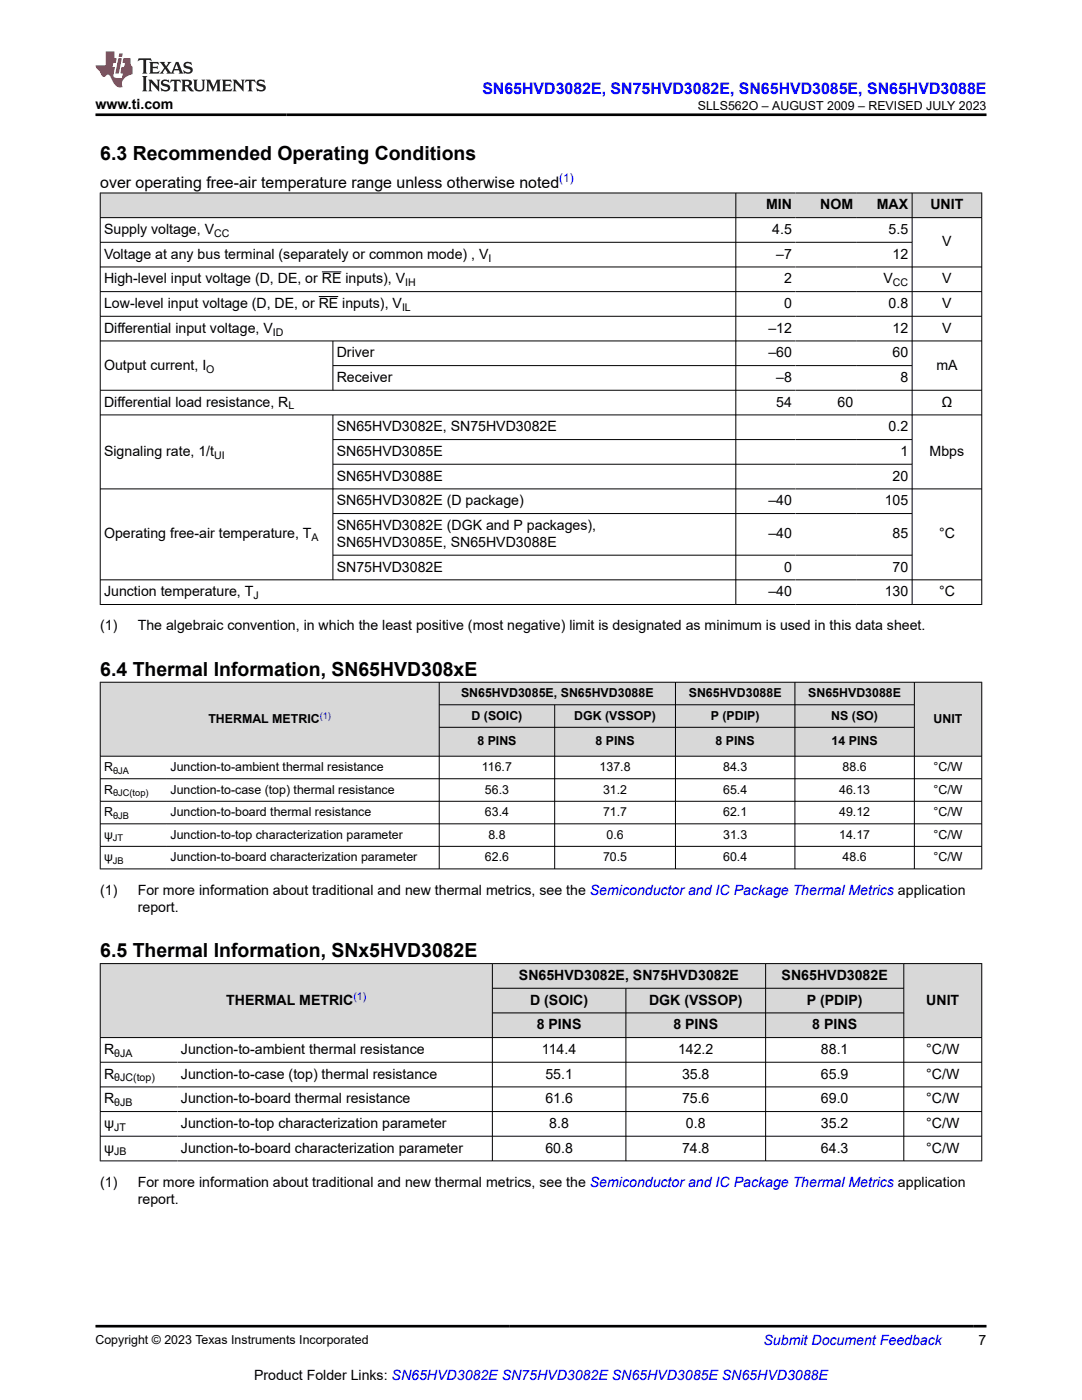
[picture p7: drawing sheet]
<svg xmlns="http://www.w3.org/2000/svg" width="216mm" height="279mm" viewBox="0 0 216 279" stroke-linecap="round" stroke-linejoin="round" font-family="sans-serif">
<defs><g id="words">
<g font-size="3.9">
<text x="20" y="32">6.3 Recommended Operating Conditions</text>
<text x="20" y="134.9">6.4 Thermal Information, SN65HVD308xE</text>
<text x="20" y="191">6.5 Thermal Information, SNx5HVD3082E</text>
</g>
<text font-size="3.2" fill="#00f" x="96.3" y="18.7">SN65HVD3082E, SN75HVD3082E, SN65HVD3085E, SN65HVD3088E</text>
<text font-size="3.2" x="20" y="37.5">over operating free-air temperature range unless otherwise noted</text>
<g font-size="2.8">
<text x="19.1" y="21.8">www.ti.com</text>
<text x="152.9" y="41.8">MIN</text>
<text x="163.7" y="41.8">NOM</text>
<text x="175" y="41.8">MAX</text>
<text x="185.7" y="41.8">UNIT</text>
<text x="20.8" y="46.7">Supply voltage, V</text>
<text x="154.1" y="46.7">4.5</text>
<text x="177.3" y="46.7">5.5</text>
<text x="20.8" y="51.6">Voltage at any bus terminal (separately or common mode) , V</text>
<text x="154.9" y="51.6">–7</text>
<text x="178.1" y="51.6">12</text>
<text x="188" y="49.2">V</text>
<text x="20.8" y="56.6">High-level input voltage (D, DE, or RE inputs), V</text>
<text x="156.5" y="56.6">2</text>
<text x="176.3" y="56.6">V</text>
<text x="188" y="56.6">V</text>
<text x="20.8" y="61.5">Low-level input voltage (D, DE, or RE inputs), V</text>
<text x="156.5" y="61.5">0</text>
<text x="177.3" y="61.5">0.8</text>
<text x="188" y="61.5">V</text>
<text x="20.8" y="66.4">Differential input voltage, V</text>
<text x="67.2" y="71.3">Driver</text>
<text x="153.3" y="66.4">–12</text>
<text x="153.3" y="71.3">–60</text>
<text x="178.1" y="66.4">12</text>
<text x="178.1" y="71.3">60</text>
<text x="188" y="66.4">V</text>
<text x="20.8" y="73.8">Output current, I</text>
<text x="67.2" y="76.2">Receiver</text>
<text x="154.9" y="76.2">–8</text>
<text x="179.7" y="76.2">8</text>
<text x="186.8" y="73.8">mA</text>
<text x="20.8" y="81.2">Differential load resistance, R</text>
<text x="154.9" y="81.2">54</text>
<text x="167.1" y="81.2">60</text>
<text x="187.9" y="81.2">Ω</text>
<text x="67.2" y="86.1">SN65HVD3082E, SN75HVD3082E</text>
<text x="177.3" y="86.1">0.2</text>
<text x="20.8" y="91">Signaling rate, 1/t</text>
<text x="67.2" y="91">SN65HVD3085E</text>
<text x="67.2" y="95.9">SN65HVD3088E</text>
<text x="178.1" y="95.9">20</text>
<text x="179.7" y="91">1</text>
<text x="185.5" y="91">Mbps</text>
<text x="67.2" y="100.8">SN65HVD3082E (D package)</text>
<text x="153.3" y="100.8">–40</text>
<text x="176.5" y="100.8">105</text>
<text x="20.8" y="107.5">Operating free-air temperature, T</text>
<text x="67.2" y="105.8">SN65HVD3082E (DGK and P packages),</text>
<text x="153.3" y="107.5">–40</text>
<text x="178.1" y="107.5">85</text>
<text x="187.4" y="107.5">°C</text>
<text x="67.2" y="109.2">SN65HVD3085E, SN65HVD3088E</text>
<text x="20.8" y="119">Junction temperature, T</text>
<text x="67.2" y="114.1">SN75HVD3082E</text>
<text x="153.3" y="119">–40</text>
<text x="156.5" y="114.1">0</text>
<text x="176.5" y="119">130</text>
<text x="178.1" y="114.1">70</text>
<text x="187.4" y="119">°C</text>
<text x="20" y="125.8">(1)</text>
<text x="27.5" y="125.8">The algebraic convention, in which the least positive (most negative) limit is designated as minimum is used in this data sheet.</text>
<text x="20" y="178.6">(1)</text>
<text x="27.5" y="178.6">For more information about traditional and new thermal metrics, see the Semiconductor and IC Package Thermal Metrics application</text>
<text x="27.5" y="181.9">report.</text>
<text x="103.5" y="195.6">SN65HVD3082E, SN75HVD3082E</text>
<text x="156" y="195.6">SN65HVD3082E</text>
<text x="45.1" y="200.5">THERMAL METRIC</text>
<text x="105.8" y="200.5">D (SOIC)</text>
<text x="129.5" y="200.5">DGK (VSSOP)</text>
<text x="161" y="200.5">P (PDIP)</text>
<text x="184.8" y="200.5">UNIT</text>
<text x="107.1" y="205.4">8 PINS</text>
<text x="134.4" y="205.4">8 PINS</text>
<text x="162.1" y="205.4">8 PINS</text>
<text x="20.8" y="210.3">R</text>
<text x="20.8" y="215.3">R</text>
<text x="36.1" y="210.3">Junction-to-ambient thermal resistance</text>
<text x="36.1" y="215.3">Junction-to-case (top) thermal resistance</text>
<text x="108.1" y="210.3">114.4</text>
<text x="108.8" y="215.3">55.1</text>
<text x="135.3" y="210.3">142.2</text>
<text x="136.1" y="215.3">35.8</text>
<text x="163.8" y="210.3">88.1</text>
<text x="163.8" y="215.3">65.9</text>
<text x="184.8" y="210.3">°C/W</text>
<text x="184.8" y="215.3">°C/W</text>
<text x="20.8" y="220.2">R</text>
<text x="36.1" y="220.2">Junction-to-board thermal resistance</text>
<text x="108.8" y="220.2">61.6</text>
<text x="136.1" y="220.2">75.6</text>
<text x="163.8" y="220.2">69.0</text>
<text x="184.8" y="220.2">°C/W</text>
<text x="20.8" y="225.1">ψ</text>
<text x="36.1" y="225.1">Junction-to-top characterization parameter</text>
<text x="109.6" y="225.1">8.8</text>
<text x="136.9" y="225.1">0.8</text>
<text x="163.8" y="225.1">35.2</text>
<text x="184.8" y="225.1">°C/W</text>
<text x="20.8" y="230">ψ</text>
<text x="36.1" y="230">Junction-to-board characterization parameter</text>
<text x="108.8" y="230">60.8</text>
<text x="136.1" y="230">74.8</text>
<text x="163.8" y="230">64.3</text>
<text x="184.8" y="230">°C/W</text>
<text x="20" y="236.8">(1)</text>
<text x="27.5" y="236.8">For more information about traditional and new thermal metrics, see the Semiconductor and IC Package Thermal Metrics application</text>
<text x="27.5" y="240.2">report.</text>
<text x="195.3" y="268.5">7</text>
<text x="50.7" y="275.3">Product Folder Links: SN65HVD3082E SN75HVD3082E SN65HVD3085E SN65HVD3088E</text>
</g>
<text font-size="2.8" fill="#00f" x="152.4" y="268.5">Submit Document Feedback</text>
<g font-size="2.5">
<text x="139.2" y="21.9">SLLS562O – AUGUST 2009 – REVISED JULY 2023</text>
<text x="92" y="139.1">SN65HVD3085E, SN65HVD3088E</text>
<text x="94.1" y="143.6">D (SOIC)</text>
<text x="114.6" y="143.6">DGK (VSSOP)</text>
<text x="137.4" y="139.1">SN65HVD3088E</text>
<text x="141.8" y="143.6">P (PDIP)</text>
<text x="161.3" y="139.1">SN65HVD3088E</text>
<text x="165.9" y="143.6">NS (SO)</text>
<text x="41.6" y="144.2">THERMAL METRIC</text>
<text x="95.2" y="148.7">8 PINS</text>
<text x="118.8" y="148.7">8 PINS</text>
<text x="142.8" y="148.7">8 PINS</text>
<text x="165.9" y="148.7">14 PINS</text>
<text x="186.3" y="144.2">UNIT</text>
<text x="20.8" y="153.9">R</text>
<text x="34" y="153.9">Junction-to-ambient thermal resistance</text>
<text x="96.2" y="153.9">116.7</text>
<text x="119.6" y="153.9">137.8</text>
<text x="144.3" y="153.9">84.3</text>
<text x="168.1" y="153.9">88.6</text>
<text x="186.3" y="153.9">°C/W</text>
<text x="20.8" y="158.4">R</text>
<text x="34" y="158.4">Junction-to-case (top) thermal resistance</text>
<text x="96.8" y="158.4">56.3</text>
<text x="120.3" y="158.4">31.2</text>
<text x="144.3" y="158.4">65.4</text>
<text x="167.4" y="158.4">46.13</text>
<text x="186.3" y="158.4">°C/W</text>
<text x="20.8" y="162.9">R</text>
<text x="20.8" y="167.4">ψ</text>
<text x="34" y="162.9">Junction-to-board thermal resistance</text>
<text x="34" y="167.4">Junction-to-top characterization parameter</text>
<text x="96.8" y="162.9">63.4</text>
<text x="97.4" y="167.4">8.8</text>
<text x="120.3" y="162.9">71.7</text>
<text x="121" y="167.4">0.6</text>
<text x="144.3" y="162.9">62.1</text>
<text x="144.3" y="167.4">31.3</text>
<text x="167.4" y="162.9">49.12</text>
<text x="167.4" y="167.4">14.17</text>
<text x="186.3" y="162.9">°C/W</text>
<text x="186.3" y="167.4">°C/W</text>
<text x="20.8" y="171.9">ψ</text>
<text x="34" y="171.9">Junction-to-board characterization parameter</text>
<text x="96.8" y="171.9">62.6</text>
<text x="120.3" y="171.9">70.5</text>
<text x="144.3" y="171.9">60.4</text>
<text x="168.1" y="171.9">48.6</text>
<text x="186.3" y="171.9">°C/W</text>
<text x="19.1" y="268.2">Copyright © 2023 Texas Instruments Incorporated</text>
</g>
<text font-size="2.4" fill="#00f" x="111.6" y="36.4">(1)</text>
<g font-size="2.1">
<text x="42.7" y="47.3">CC</text>
<text x="97.5" y="52.2">I</text>
<text x="80.8" y="57.1">IH</text>
<text x="178.2" y="57.1">CC</text>
<text x="80.2" y="62">IL</text>
<text x="54.4" y="67">ID</text>
<text x="41.2" y="74.3">O</text>
<text x="57.6" y="81.7">L</text>
<text x="42.7" y="91.6">UI</text>
<text x="62.2" y="108">A</text>
<text x="50.6" y="119.6">J</text>
<text x="22.8" y="210.9">θJA</text>
<text x="22.8" y="215.8">θJC(top)</text>
<text x="22.8" y="220.8">θJB</text>
<text x="22.8" y="225.7">JT</text>
<text x="22.8" y="230.6">JB</text>
</g>
<text font-size="2.1" fill="#00f" x="70.5" y="199.6">(1)</text>
<text font-size="1.9" fill="#00f" x="63.8" y="143.4">(1)</text>
<g font-size="1.9">
<text x="22.6" y="154.4">θJA</text>
<text x="22.6" y="158.9">θJC(top)</text>
<text x="22.5" y="167.9">JT</text>
<text x="22.6" y="163.4">θJB</text>
<text x="22.5" y="172.4">JB</text>
</g>
</g></defs>
<g fill="#d8d8d8">
<path d="M20 38.5h175.9v4.9h-175.9z" fill-rule="evenodd"/>
<path d="M20.1 38.6h126.7v4.8h-126.7z" fill-rule="evenodd"/>
<path d="M146.9 38.6h11.8v4.8h-11.8z" fill-rule="evenodd"/>
<path d="M158.7 38.6h12.3v4.8h-12.3z" fill-rule="evenodd"/>
<path d="M171 38.6h10.9v4.8h-10.9z" fill-rule="evenodd"/>
<path d="M182.1 38.6h13.7v4.8h-13.7z" fill-rule="evenodd"/>
</g>
<g fill="none" stroke="#000" stroke-width=".2">
<path d="M19.9 38.5h176.1M20 38.5v82.2M146.8 38.5v82.2M182 38.5v82.2M195.9 38.5v82.2M19.9 43.4h176.1M19.9 48.4h162.2M19.9 58.2h176.1M63.6 59.2h3.9M64.2 54.3h3.9M196 53.3h-176.1M19.9 63.1h176.1"/>
<path d="M19.9 68h176.1M19.9 77.9h176.1M66.4 68v9.9M66.4 73h115.7M19.9 82.8h176.1M19.9 97.6h176.1M66.4 82.8v33M66.4 87.7h115.7M66.4 92.6h115.7M19.9 115.7h176.1M66.4 102.5h115.7M66.4 110.8h115.7"/>
<path d="M19.9 120.6h176.1"/>
</g>
<g fill="#d8d8d8">
<path d="M20 136.2h175.9v4.5h-175.9z" fill-rule="evenodd"/>
<path d="M20.1 136.2h67.5v14.7h-67.5z" fill-rule="evenodd"/>
<path d="M87.7 136.2h47v4.4h-47z" fill-rule="evenodd"/>
<path d="M134.8 136.2h23.8v4.4h-23.8z" fill-rule="evenodd"/>
<path d="M158.7 136.2h23.7v4.4h-23.7z" fill-rule="evenodd"/>
<path d="M182.5 136.2h13.3v14.7h-13.3z" fill-rule="evenodd"/>
<path d="M87.7 140.7h22.9v4.4h-22.9z" fill-rule="evenodd"/>
<path d="M110.7 140.7h24v4.4h-24z" fill-rule="evenodd"/>
<path d="M134.8 140.7h23.8v4.4h-23.8z" fill-rule="evenodd"/>
<path d="M158.7 140.7h23.7v4.4h-23.7z" fill-rule="evenodd"/>
<path d="M87.7 145.2h22.9v5.7h-22.9z" fill-rule="evenodd"/>
<path d="M110.7 145.2h24v5.7h-24z" fill-rule="evenodd"/>
<path d="M134.8 145.2h23.8v5.7h-23.8z" fill-rule="evenodd"/>
<path d="M158.7 145.2h23.7v5.7h-23.7z" fill-rule="evenodd"/>
</g>
<g fill="none" stroke="#000" stroke-width=".2">
<path d="M19.9 136.2h176.1M20 136.1v37.4M87.6 136.1v37.4M134.8 136.1v37.4M158.6 136.1v37.4M182.5 136.1v37.4M195.9 136.1v37.4M19.9 150.9h176.1M19.9 155.4h176.1M19.9 159.9h176.1M87.6 140.7h94.9M87.6 145.2h94.9"/>
<path d="M110.7 140.7v32.8M19.9 164.4h176.1M19.9 168.9h176.1M19.9 173.4h176.1"/>
</g>
<g fill="#d8d8d8">
<path d="M20 192.3h175.9v4.9h-175.9z" fill-rule="evenodd"/>
<path d="M20.1 192.4h78.1v14.6h-78.1z" fill-rule="evenodd"/>
<path d="M98.3 192.4h54.4v4.8h-54.4z" fill-rule="evenodd"/>
<path d="M152.8 192.4h27.5v4.8h-27.5z" fill-rule="evenodd"/>
<path d="M180.4 192.4h15.4v14.6h-15.4z" fill-rule="evenodd"/>
<path d="M98.3 197.3h26.5v4.8h-26.5z" fill-rule="evenodd"/>
<path d="M125 197.3h27.7v4.8h-27.7z" fill-rule="evenodd"/>
<path d="M152.8 197.3h27.5v4.8h-27.5z" fill-rule="evenodd"/>
<path d="M98.3 202.2h26.5v4.8h-26.5z" fill-rule="evenodd"/>
<path d="M125 202.2h27.7v4.8h-27.7z" fill-rule="evenodd"/>
<path d="M152.8 202.2h27.5v4.8h-27.5z" fill-rule="evenodd"/>
</g>
<g fill="none" stroke="#000" stroke-width=".2">
<path d="M19.9 192.3h176.1M20 192.2v39.5M98.2 192.2v39.5M98.2 197.2h82.2M124.9 197.2v34.5M152.8 192.2v39.5M180.3 192.2v39.5M195.9 192.2v39.5M19.9 207.1h176.1M19.9 212h176.1M19.9 216.9h176.1M98.2 202.2h82.2"/>
<path d="M19.9 221.8h176.1M19.9 226.8h176.1M19.9 231.7h176.1"/>
</g>
<path d="M27.7 11.6l-.2 .6 .5-.2h.6v.1v2.2l-.2 .4h1l-.2-.4v-2.2v-.1h.5l.5 .2-.1-.6zM29.8 12.4l.2 .3v1.6l-.2 .4h1.9l.1-.6a1.08 1.08 0 0 1-1.3 .2v-.7h.6l.4 .2v-.7l-.4 .2h-.6v-.5l.2-.2a1 1 0 0 1 1 .3l-.1-.5zM31.8 12.4l1 1.1-1 1.2h.9l-.2-.2 .4-.8 .5 .8-.2 .2h1.6l-.2-.2 .1-.5h1l.1 .5-.1 .2h.9l-.2-.4-.8-1.9h-.5l-1 2.1-.8-1.1 .9-1h-.8l.2 .2-.5 .6-.3-.6 .1-.2zM35.2 12.8l.4 1h-.8zM36.8 12.5a.65 .65 0 0 0-.2 .7 .65 .65 0 0 0 .6 .5l.7 .1 .1 .3a.79 .79 0 0 1-.7 .4 .79 .79 0 0 1-.7-.5l.1 .7 .2-.1a.93 .93 0 0 0 1.1 0 .93 .93 0 0 0 .4-.9 1.46 1.46 0 0 0-1.2-.6l-.1-.3a1.09 1.09 0 0 1 1.2 .2l-.2-.6-.1 .1-.6-.2zM28.4 15.2l.2 .4v2.2l-.2 .4h1l-.2-.4v-2.2l.2-.4zM29.6 15.9l.2 .4v1.5l-.2 .4h.8l-.3-.4v-1.3l1.7 1.8v-2l.2-.4h-.8l.2 .2 .1 1.1-1.2-1.3zM32.3 16a.65 .65 0 0 0-.2 .8 .65 .65 0 0 0 .7 .4l.6 .2 .1 .2a.79 .79 0 0 1-.7 .4 .79 .79 0 0 1-.7-.5l.1 .7 .2-.1a.93 .93 0 0 0 1.1 .1 .93 .93 0 0 0 .4-1 1.46 1.46 0 0 0-1.2-.5l-.1-.4a1.09 1.09 0 0 1 1.2 .2l-.2-.6-.1 .1-.6-.1zM34.1 15.9l-.1 .6a.63 .63 0 0 1 .7-.3l.1 1.6-.3 .4h1l-.2-.4v-1.6a.66 .66 0 0 1 .8 .3l-.1-.6zM36.2 15.9l.2 .4v1.5l-.2 .4h.9l-.2-.2v-.7h.5l.1 .2a.79 .79 0 0 0 1.2 .6l-1-.9a.61 .61 0 0 0 .6-.6 .61 .61 0 0 0-.5-.7zM36.9 16.2h.2a.47 .47 0 0 1 .5 .1 .47 .47 0 0 1 .1 .5l-.2 .1-.6 .1zM38.5 15.9l.2 .2a2.27 2.27 0 0 0 .4 2 1.04 1.04 0 0 0 1.7-.7v-1.3l.2-.2h-.8l.2 .4v1.1a.6 .6 0 0 1-.6 .6 .6 .6 0 0 1-.6-.6v-1.1l.3-.4zM41.1 15.9l.2 .4v1.5l-.2 .4h.7l-.2-.4v-1.4l.9 1.9 .8-1.9v1.4l-.2 .4h1l-.3-.4v-1.5l.3-.4h-.8l-.7 1.5-.7-1.5zM44.3 15.9l.2 .4v1.5l-.2 .4h1.9l.1-.6a1.09 1.09 0 0 1-1.3 .2v-.7h.6l.4 .2v-.6l-.4 .2h-.6v-.6l.2-.1a1.01 1.01 0 0 1 1 .3l-.1-.6zM46.4 15.9l.3 .4v1.5l-.3 .4h.8l-.2-.4v-1.3l1.6 1.8v-2l.2-.4h-.7l.2 .2v1.1l-1.2-1.3zM49 15.9l-.1 .6a.63 .63 0 0 1 .8-.3v1.6l-.3 .4h1l-.2-.4v-1.6a.66 .66 0 0 1 .8 .3l-.1-.6zM51.4 16a.65 .65 0 0 0-.2 .8 .65 .65 0 0 0 .6 .4l.6 .2 .2 .2a.79 .79 0 0 1-.8 .4 .79 .79 0 0 1-.6-.5l.1 .7 .2-.1a.93 .93 0 0 0 1 .1 .93 .93 0 0 0 .5-1 1.46 1.46 0 0 0-1.3-.5l-.1-.4a1.09 1.09 0 0 1 1.3 .2l-.2-.6-.2 .1-.5-.1z" fill="#231f20"/>
<path d="M21.1 10.3v2.7h-2.1l.1 .4 .9 1a.95 .95 0 0 0 .9 .9 .59 .59 0 0 1 .6-.4 .59 .59 0 0 1 .5 .3l.4 .8a1.59 1.59 0 0 0 2.1 1.4 1.61 1.61 0 0 1 1-2.3l1-.3-.1-1.5a1.59 1.59 0 0 1-.4-1.7h-1.4l-.2 .9h.5l-.1 .9h-.5l-.2 .9v.3l.4 .1-.2 .9h-.6a.73 .73 0 0 1-1.1-.7l.3-1.5h-.5l.2-.9h.5l.2-.9h-.5v-1.3zM23.6 11.6l-.6 3.1h.7l.6-3.1zM23.8 10.7l-.1 .6h.7l.1-.6z" fill="#ed1c24"/>
<path d="M19.1 22.9h177.8M19.1 264.7h177.8" fill="none" stroke="#000" stroke-width=".53"/>
<use href="#words"/>
</svg>
